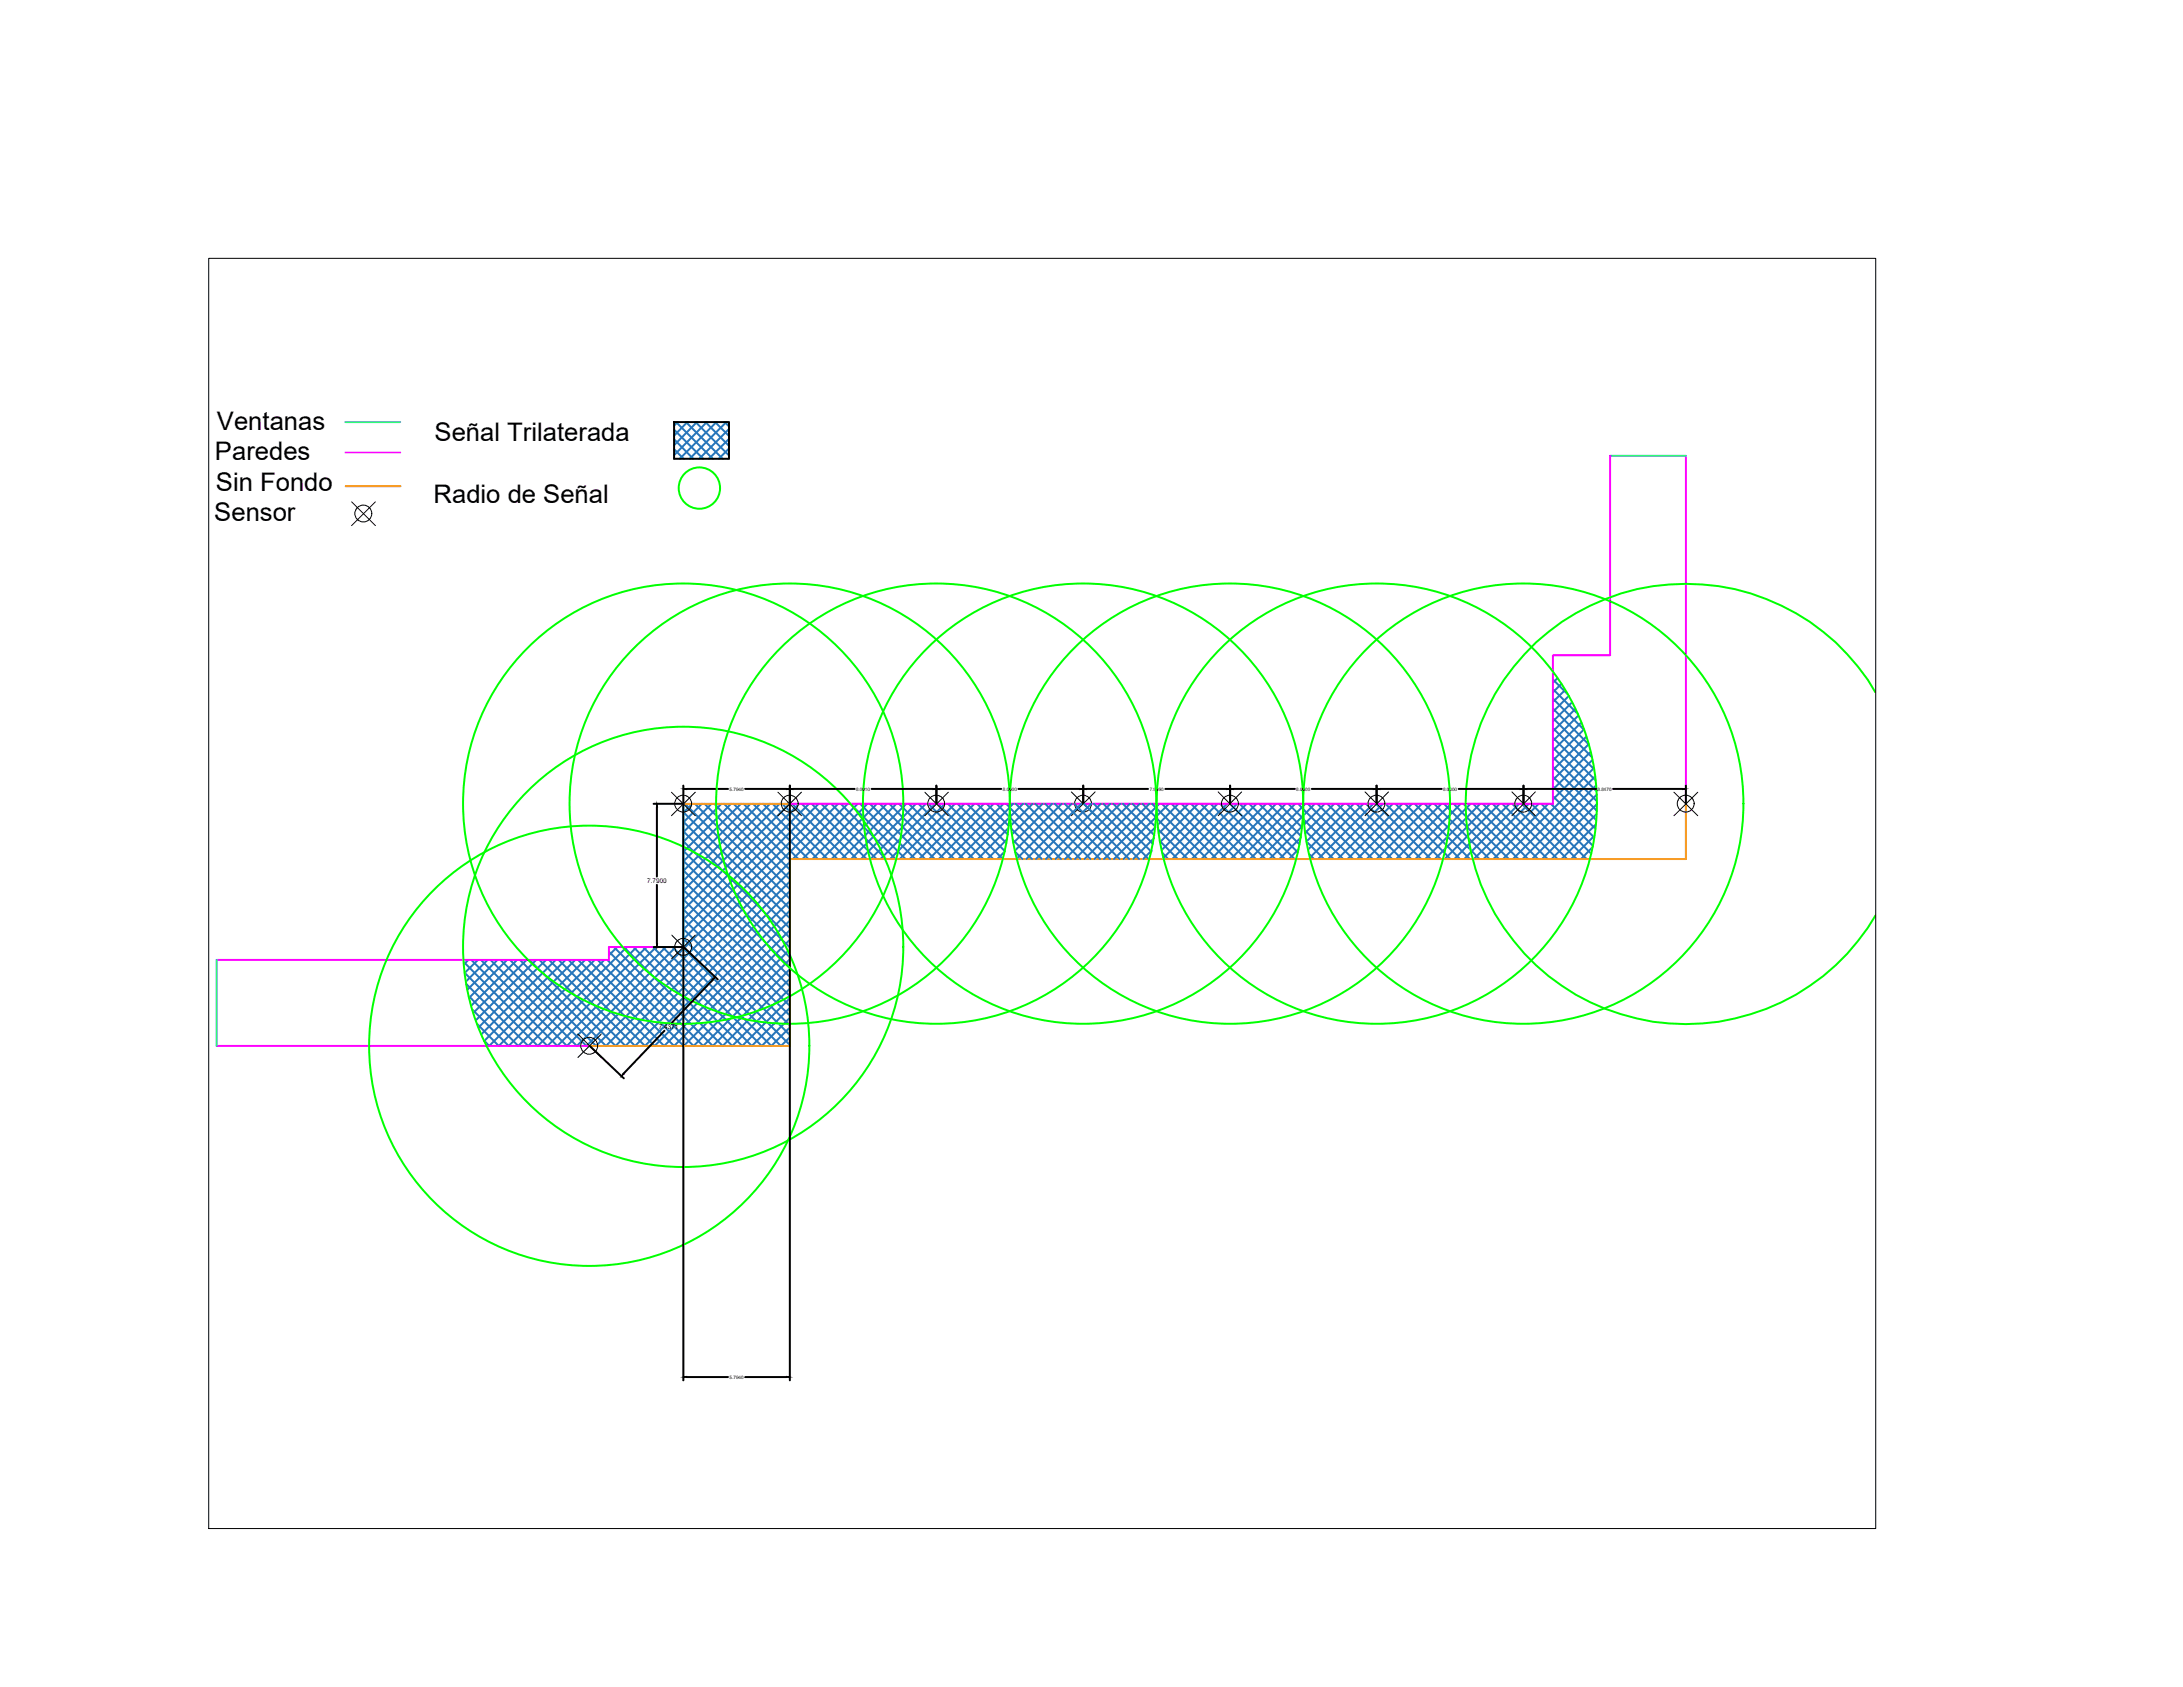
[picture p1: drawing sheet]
<svg xmlns="http://www.w3.org/2000/svg" width="279mm" height="216mm" viewBox="0 0 279 216" stroke-linecap="round" stroke-linejoin="round" font-family="sans-serif">
<defs><g id="words">
<g font-size="3.3">
<text x="27.5" y="58.9">Paredes</text>
<text x="27.8" y="55">Ventanas</text>
<text x="55.6" y="56.5">Señal Trilaterada</text>
<text x="27.6" y="62.9">Sin Fondo</text>
<text x="55.5" y="64.3">Radio de Señal</text>
<text x="27.4" y="66.7">Sensor</text>
</g>
<g font-size=".8">
<text x="82.8" y="113">7.7900</text>
<text x="84.3" y="131.7">7.4371</text>
</g>
<g font-size=".6">
<text x="93.4" y="101.2">5.7940</text>
<text x="109.6" y="101.2">8.0010</text>
<text x="128.4" y="101.2">8.0000</text>
<text x="147.2" y="101.2">7.9990</text>
<text x="165.9" y="101.2">8.0000</text>
<text x="184.7" y="101.2">8.0000</text>
<text x="204.5" y="101.2">8.8470</text>
<text x="93.4" y="176.4">5.7940</text>
</g>
</g></defs>
<!-- layer: 0 -->
<g fill="none" stroke="#2776bb" stroke-width=".25">
<path d="M86.3 58.7h.1M86.3 57.5l1.2 1.2M86.3 56.2l2.4 2.5M86.3 55l3.7 3.7M86.5 54l4.7 4.7M86.7 54l-.4 .5M87.8 54l4.7 4.7M88 54l-1.7 1.8M89 54l4.3 4.3M89.2 54l-2.9 3M90.3 54l3 3.1M90.5 54l-4.2 4.3"/>
<path d="M91.5 54l1.8 1.8M91.7 54l-4.7 4.7M92.8 54l.5 .6M93 54l-4.7 4.7M93.3 54.9l-3.8 3.8M93.3 56.2l-2.6 2.5M93.3 57.4l-1.3 1.3M93.3 58.7h-.1M198.8 90.7l4.5 4.6-4.5 4.5M198.8 99.4l5.5 5.5M198.8 98.1l5.6 5.7M198.8 96.9l5.6 5.6"/>
<path d="M198.8 95.7l5.5 5.6M198.8 94.4l5.4 5.5M198.8 93.2l5.2 5.3M198.8 91.9l5 5M198.8 89.4l4 4M198.8 88.2l3.1 3.2M198.8 87l1.8 1.8M198.8 86.1h.1M199.3 86.8l-.5 .6M199.9 87.5l-1.1 1.1M200.3 88.3l-1.5 1.5M200.8 89.1l-2 2"/>
<path d="M201.2 89.9l-2.4 2.4M201.6 90.7l-2.8 2.9M202 91.6l-3.2 3.2M202.4 92.5l-3.6 3.6M202.7 93.3l-3.9 4M203 94.3l-4.2 4.3M203.6 96.2l-4.8 4.8M203.8 97.2l-5 5.1M204 98.3l-11.6 11.6M204.2 99.4l-10.6 10.5M87.5 118.9l13.6 13.6M87.5 117.6l13.6 13.6"/>
<path d="M87.5 107.7l13.6 13.5M87.5 106.4l13.6 13.6M87.5 105.2l13.6 13.6M87.5 103.9l13.6 13.6M87.5 116.4l13.6 13.6M87.5 115.1l13.6 13.6M87.5 113.9l13.6 13.6M87.5 112.6l13.6 13.6M87.5 111.4l13.6 13.6M87.5 110.2l13.6 13.5M87.5 108.9l13.6 13.6M87.7 102.9l13.4 13.4"/>
<path d="M88.6 102.9l-1.1 1.1M88.9 102.9l12.2 12.1M89.8 102.9l-2.3 2.3M90.2 102.9l10.9 10.9M91.1 102.9l-3.6 3.6M91.4 102.9l9.7 9.6M92.3 102.9l-4.8 4.8M92.7 102.9l8.4 8.4M93.6 102.9l-6.1 6.1M93.9 102.9l7.2 7.2M94.8 102.9l-7.3 7.3M95.2 102.9l7 7"/>
<path d="M96.1 102.9l-8.6 8.6M96.4 102.9l7.1 7M97.3 102.9l-9.8 9.8M97.7 102.9l7 7M98.6 102.9l-11.1 11.1M98.9 102.9l7 7M99.8 102.9l-12.3 12.3M100.1 102.9l7.1 7M101 102.9l-13.5 13.6M101.1 110.3l-23.5 23.6-11.1-11M101.1 111.5l-22.3 22.4-11-11M101.1 112.8l-21 21.1-11.1-11"/>
<path d="M101.1 114l-19.8 19.9-11-11M101.1 115.3l-18.5 18.6-11.1-11M101.1 116.5l-17.3 17.4-11-11M101.1 117.8l-16.1 16.1-11-11M101.1 119l-14.8 14.9-11-11M101.4 102.9l7 7M102.3 102.9l-14.8 14.8M102.6 102.9l7.1 7M103.5 102.9l-16 16.1M103.9 102.9l7 7M104.8 102.9l-17.3 17.3M105.1 102.9l7.1 7"/>
<path d="M106 102.9l-22.2 22.2M106.4 102.9l7 7M107.3 102.9l-31 31-11-11M107.6 102.9l7 7M108.5 102.9l-7 7M108.8 102.9l7.1 7M109.8 102.9l-7.1 7M110.1 102.9l7 7M111 102.9l-7 7M111.3 102.9l7.1 7M112.2 102.9l-7 7M112.6 102.9l7 7"/>
<path d="M113.5 102.9l-7.1 7M113.8 102.9l7.1 7M114.7 102.9l-7 7M115.1 102.9l7 7M116 102.9l-7.1 7M116.3 102.9l7.1 7M117.2 102.9l-7 7M117.6 102.9l7 7M118.5 102.9l-7.1 7M118.8 102.9l7.1 7M119.7 102.9l-7 7M120.1 102.9l7 7"/>
<path d="M120.9 102.9l-7 7M121.3 102.9l7.1 7M122.2 102.9l-7.1 7M122.6 102.9l6 6M123.4 102.9l-7 7M123.8 102.9l5 5M124.7 102.9l-7.1 7M125.1 102.9l3.9 3.9M125.9 102.9l-7 7M126.3 102.9l2.8 2.8M127.2 102.9l-7.1 7M127.6 102.9l1.6 1.7"/>
<path d="M128.4 102.9l-7 7M128.6 109l-1 .9M128.8 102.9l.4 .4-6.6 6.6M128.9 107.4l-2.5 2.5M129.1 106l-4 3.9M129.2 104.6l-5.3 5.3M129.2 103.4l6.6 6.5M129.3 104.6l5.3 5.3M129.4 106l4 3.9M129.6 107.5l2.5 2.4M129.7 102.9l-.5 .4M129.9 109l1 .9"/>
<path d="M130 102.9l7.1 7M130.9 102.9l-1.6 1.6M131.3 102.9l7 7M132.2 102.9l-2.8 2.8M132.5 102.9l7.1 7M133.4 102.9l-3.9 3.9M133.8 102.9l7 7M134.7 102.9l-5 5M135 102.9l7.1 7M135.9 102.9l-6 6M136.3 102.9l7 7M137.2 102.9l-7.1 7"/>
<path d="M137.5 102.9l7 7M138.4 102.9l-7 7M138.7 102.9l7.1 7M139.7 102.9l-7.1 7M140 102.9l7 7M140.9 102.9l-7 7M141.2 102.9l6.2 6.1M142.1 102.9l-7 7M142.5 102.9l5.1 5.1M143.4 102.9l-7.1 7M143.7 102.9l4 4M144.6 102.9l-7 7"/>
<path d="M144.9 102.9l3 2.9M145.9 102.9l-7.1 7M146.2 102.9l1.8 1.7M147.1 102.9l-7 7M147.4 108.8l-1.1 1.1M147.4 102.9l7.1 7M147.7 107.3l-2.7 2.6M147.9 105.9l-4.1 4M148 104.5l-5.4 5.4M148.1 104.8l5.1 5.1M148.2 106.1l3.8 3.8M148.4 102.9l-7.1 7"/>
<path d="M148.4 107.6l2.3 2.3M148.7 102.9l7 7M148.8 109.1l.7 .8M149.6 102.9l-1.5 1.5M149.9 102.9l7.1 7M150.8 102.9l-2.6 2.7M151.2 102.9l7 7M152.1 102.9l-3.8 3.8M152.4 102.9l7.1 7M153.3 102.9l-4.8 4.9M153.7 102.9l7 7M154.6 102.9l-5.9 5.9"/>
<path d="M154.9 102.9l7.1 7M155.8 102.9l-6.9 6.9M156.2 102.9l7 7M157.1 102.9l-7.1 7M157.4 102.9l7.1 7M158.3 102.9l-7 7M158.7 102.9l7 7M159.6 102.9l-7.1 7M159.9 102.9l6.2 6.2M160.8 102.9l-7 7M161.2 102.9l5.1 5.2M162.1 102.9l-7.1 7"/>
<path d="M162.4 102.9l4.1 4.1M163.3 102.9l-7 7M163.7 102.9l3 3M164.5 102.9l-7 7M164.9 102.9l1.9 1.8M165.8 102.9l-7 7M166.2 102.9l.6 .6M166.2 108.7l-1.2 1.2M166.5 107.2l-2.8 2.7M166.7 105.7l-4.2 4.2M166.8 104.4l-5.6 5.5M166.8 103.6l6.4 6.3"/>
<path d="M166.9 104.9l5 5M167 106.3l3.7 3.6M167 102.9l-7 7M167.3 107.7l2.2 2.2M167.4 102.9l7 7M167.6 109.3l.6 .6M168.3 102.9l-1.4 1.4M168.6 102.9l7.1 7M169.5 102.9l-2.6 2.6M169.9 102.9l7 7M170.8 102.9l-3.8 3.7M171.1 102.9l7.1 7"/>
<path d="M172 102.9l-4.8 4.8M172.4 102.9l7 7M173.3 102.9l-5.9 5.8M173.6 102.9l7 7M174.5 102.9l-6.8 6.8M174.8 102.9l7.1 7M175.8 102.9l-7.1 7M176.1 102.9l7 7M177 102.9l-7 7M177.3 102.9l7.1 7M178.3 102.9l-7.1 7M178.6 102.9l7 7"/>
<path d="M179.5 102.9l-7 7M179.8 102.9l7.1 7M180.7 102.9l-7 7M181.1 102.9l7 7M182 102.9l-7.1 7M182.3 102.9l7.1 7M183.2 102.9l-7 7M183.6 102.9l7 7M184.5 102.9l-7.1 7M184.8 102.9l7.1 7M185.7 102.9l-7 7M186.1 102.9l7 7"/>
<path d="M186.9 102.9l-7 7M187.3 102.9l7.1 7M188.2 102.9l-7.1 7M188.6 102.9l7 7M189.4 102.9l-7 7M189.8 102.9l7.1 7M190.7 102.9l-7.1 7M191.1 102.9l7 7M191.9 102.9l-7 7M192.3 102.9l7 7M193.2 102.9l-7.1 7M193.5 102.9l7.1 7"/>
<path d="M194.4 102.9l-7 7M194.8 102.9l7 7M195.7 102.9l-7.1 7M196 102.9l7.1 7M196.9 102.9l-7 7M197.3 102.9l6.4 6.4M198.2 102.9l-7.1 7M198.5 102.9l5.4 5.3M198.8 101.9l5.2 5.3M198.8 100.6l5.4 5.5M203.8 108.4l-1.4 1.5M204.1 106.9l-3 3"/>
<path d="M204.3 105.5l-4.4 4.4M204.3 100.5l-9.4 9.4M204.3 104.2l-5.7 5.7M204.4 101.7l-8.3 8.2M204.4 102.9l-7 7M59.9 122.9l-.5 .5M62.4 122.9l-2.8 2.7M63.7 122.9l-3.9 3.8M64.1 122.9l11 11 8.7-8.8M64.9 122.9l-4.8 4.8M66.2 122.9l-5.9 5.8M67.4 122.9l-6.8 6.7"/>
<path d="M68.6 122.9l-7.7 7.7M69.9 122.9l-8.6 8.6M71.1 122.9l-9.5 9.5M72.4 122.9l-10.4 10.3M73.6 122.9l-11 11-.6-.7M74.9 122.9l-11.1 11-2.7-2.8M76.1 122.9l-11 11-4.6-4.7M77.3 122.9l-11 11-6.3-6.4M77.9 121.8l12.1 12.1 11.1-11.1M78.6 121.2l12.6 12.7 9.9-9.9M79 121.2l-1.1 1.1M79.8 121.2l4 3.9"/>
<path d="M80.3 121.2l-12.7 12.7-7.9-8M81.1 121.2l12.6 12.7 7.4-7.4M81.5 121.2l-12.7 12.7-9.3-9.4 1.7-1.6M82.3 121.2l12.7 12.7 6.1-6.1M82.8 121.2l-12.7 12.7-10.7-10.8M83.6 121.2l12.6 12.7 4.9-4.9M83.8 125.1l8.7 8.8 8.6-8.6M84 121.2l-12.7 12.7-11-11M84.8 121.2l12.7 12.7 3.6-3.6M85.2 121.2l-12.6 12.7-11-11M86.1 121.2l12.6 12.7 2.4-2.4M86.5 121.2l-12.7 12.7-11-11"/>
<path d="M87.3 121.2l12.6 12.7 1.2-1.1M87.5 120.1l13.6 13.6M101.1 120.3l-13.6 13.6-11-11M101.1 121.5l-12.3 12.4-11.1-11"/>
</g>
<path d="M44.2 57.9h7M206.1 58.3v25.6h-7.3v19h-97.7M215.8 58.3v44.6M27.7 133.9h47.7M87.5 121.2h-9.6v1.7h-50.2" fill="none" stroke="#f0f" stroke-width=".25"/>
<path d="M44.2 62.2h7.1M87.5 102.9h13.6M215.8 102.9v7h-114.7M75.4 133.9h25.7" fill="none" stroke="#f8991e" stroke-width=".25"/>
<path d="M44.2 54h7M206.1 58.3h9.7M87.5 102.9v18.3M27.7 122.9v11" fill="none" stroke="#0ff" stroke-width=".25"/>
<g fill="none" stroke="#000" stroke-width=".13">
<path d="M26.7 33.1h213.4v162.5h-213.4zM45 64.2l3 3.1M48 64.2l-3 3.1M85.9 101.4l3.1 3M86 119.7l3 3M89 101.4l-3.1 3M89 119.7l-3 3M99.6 101.4l3 3M102.6 101.4l-3 3M118.4 101.4l3 3M121.4 101.4l-3 3M137.1 101.3l3.1 3.1"/>
<path d="M140.2 101.3l-3.1 3.1M155.9 101.3l3 3.1M158.9 101.3l-3 3.1M174.7 101.3l3 3.1M177.7 101.3l-3 3.1M193.5 101.3l3 3.1M196.5 101.3l-3 3.1M214.2 101.4l3.1 3M217.3 101.4l-3.1 3M74 132.3l3 3M77 132.3l-3 3"/>
<circle cx="46.5" cy="65.7" r="1.08"/>
<circle cx="87.4" cy="102.8" r="1.08"/>
<circle cx="101.1" cy="102.8" r="1.08"/>
<circle cx="119.8" cy="102.8" r="1.08"/>
<circle cx="138.6" cy="102.8" r="1.08"/>
<circle cx="157.4" cy="102.8" r="1.08"/>
<circle cx="176.2" cy="102.8" r="1.08"/>
<circle cx="195" cy="102.8" r="1.08"/>
<circle cx="215.8" cy="102.8" r="1.08"/>
<circle cx="75.4" cy="133.8" r="1.08"/>
<circle cx="87.4" cy="121.2" r="1.08"/>
</g>
<path d="M101.1 109.9v24" fill="none" stroke="#ff0" stroke-width=".25"/>
<g fill="none" stroke="#0f0" stroke-width=".25">
<path d="M240 88.6a28.2 28.2 0 0 0-42.4-7.2 28.2 28.2 0 0 0 0 43 28.2 28.2 0 0 0 42.4-7.2"/>
<circle cx="89.5" cy="62.5" r="2.65"/>
<circle cx="87.4" cy="102.8" r="28.2"/>
<circle cx="101.1" cy="102.8" r="28.2"/>
<circle cx="119.8" cy="102.8" r="28.2"/>
<circle cx="138.6" cy="102.8" r="28.2"/>
<circle cx="157.4" cy="102.8" r="28.2"/>
<circle cx="176.2" cy="102.8" r="28.2"/>
<circle cx="195" cy="102.8" r="28.2"/>
<circle cx="75.4" cy="133.8" r="28.2"/>
<circle cx="87.4" cy="121.2" r="28.2"/>
</g>
<g fill="none" stroke="#000" stroke-width=".25">
<path d="M86.3 54h7v4.7h-7zM83.7 102.9h3.6M84.1 103.3v8.9M84.1 113.2v7.6M87.5 100.5v2.2M87.5 103v73.7M87.9 101h5.3M95.4 101h5.3M101.1 100.5v2.2M101.1 103v73.7M101.5 101h7.9M111.5 101h7.9"/>
<path d="M119.8 100.5v2.2M120.3 101h7.8M130.3 101h7.9M138.6 100.5v2.2M139.1 101h7.8M149.1 101h7.9M157.4 100.5v2.2M157.9 101h7.8M167.9 101h7.9M176.2 100.5v2.2M176.6 101h7.9M186.7 101h7.9"/>
<path d="M195 100.5v2.2M195.4 101h8.9M206.5 101h8.8M215.8 100.5v2.2M75.6 133.9l4.2 4.1M83.7 121.2h3.6M85 131.9l-5.2 5.5M87.6 121.3l4.3 4M91.3 125.3l-5.3 5.6M87.9 176.2h5.3M95.4 176.2h5.3"/>
</g>
<g fill="#000" stroke="#000" stroke-width=".13">
<path d="M84.1 102.9l.1 .4h-.2zM87.5 101l.4-.1v.1zM100.7 100.9l.4 .1h-.4zM101.1 101l.4-.1v.1zM119.4 100.9l.4 .1h-.4zM119.8 101l.5-.1v.1zM138.2 100.9l.4 .1h-.4zM138.6 101l.5-.1v.1zM157 100.9l.4 .1h-.4zM157.4 101l.5-.1v.1zM175.8 100.9l.4 .1h-.4zM176.2 101l.4-.1v.1z"/>
<path d="M194.6 100.9l.4 .1h-.4zM195 101l.4-.1v.1zM215.3 100.9l.5 .1h-.5zM79.8 137.4l.1 .1-.4 .2zM84 120.8h.2l-.1 .4zM91.2 125.3l.3-.2-.2 .3zM87.5 176.2l.4-.1v.2zM100.7 176.1l.4 .1-.4 .1z"/>
</g>
<use href="#words"/>
</svg>
